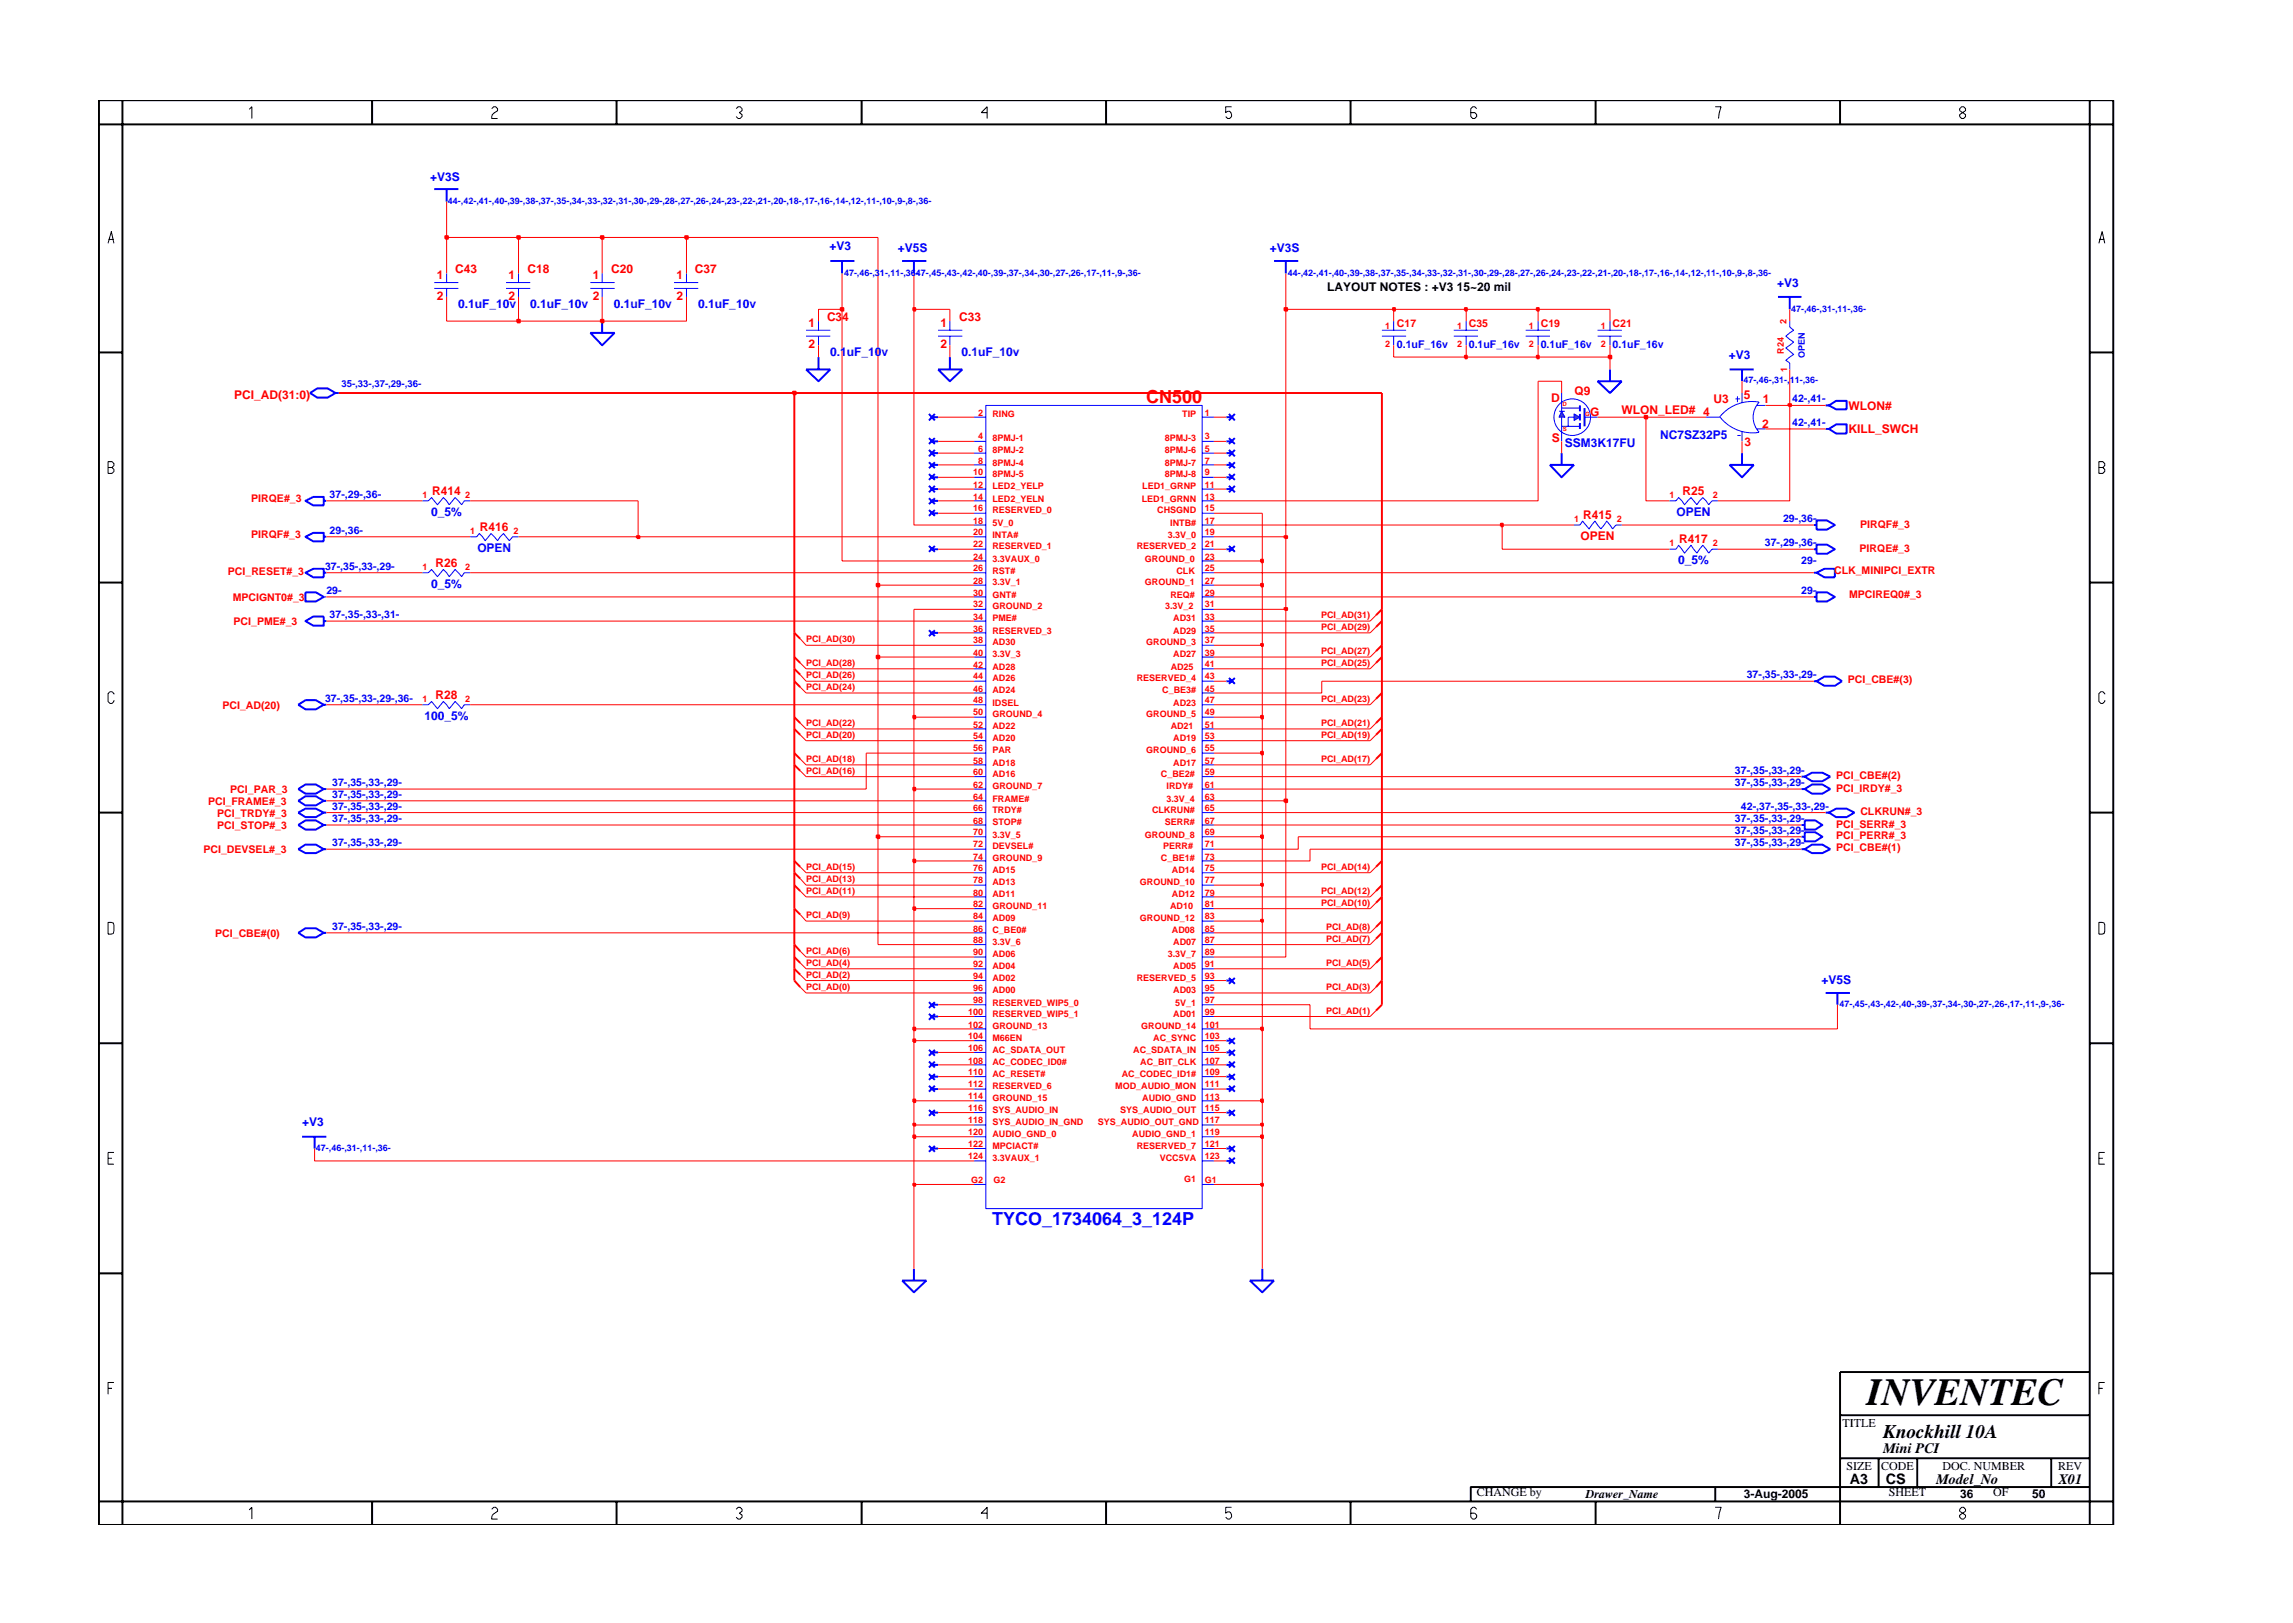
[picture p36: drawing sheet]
<svg xmlns="http://www.w3.org/2000/svg" width="297mm" height="210mm" viewBox="0 0 297 210" stroke-linecap="round" stroke-linejoin="round" font-family="sans-serif">
<defs><g id="words">
<text font-size="5" x="241.8" y="182">INVENTEC</text>
<text font-size="2.5" x="244" y="186.3">Knockhill 10A</text>
<text font-size="2.3" fill="#f00" x="148.5" y="52.3">CN500</text>
<text font-size="2.3" fill="#00f" x="128.5" y="158.7">TYCO_1734064_3_124P</text>
<g font-size="1.9">
<text x="244" y="188.2">Mini PCI</text>
<text x="239.6" y="192.2">A3</text>
<text x="244.3" y="192.3">CS</text>
<text x="250.8" y="192.2">Model_No</text>
<text x="266.6" y="192.2">X01</text>
</g>
<g font-size="1.6" fill="#00f">
<text x="55.7" y="23.4">+V3S</text>
<text x="107.5" y="32.4">+V3</text>
<text x="116.3" y="32.7">+V5S</text>
<text x="164.5" y="32.7">+V3S</text>
<text x="59.3" y="39.9">0.1uF_10v</text>
<text x="68.7" y="39.9">0.1uF_10v</text>
<text x="79.5" y="39.9">0.1uF_10v</text>
<text x="90.4" y="39.9">0.1uF_10v</text>
<text x="230.2" y="37.2">+V3</text>
<text x="107.5" y="46.1">0.1uF_10v</text>
<text x="124.5" y="46.1">0.1uF_10v</text>
<text x="224" y="46.5">+V3</text>
<text x="202.7" y="57.9">SSM3K17FU</text>
<text x="215.1" y="56.8">NC7SZ32P5</text>
<text x="55.9" y="66.8">0_5%</text>
<text x="61.8" y="71.5">OPEN</text>
<text x="217.2" y="66.8">OPEN</text>
<text x="55.9" y="76.1">0_5%</text>
<text x="217.4" y="73.1">0_5%</text>
<text x="55" y="93.2">100_5%</text>
<text x="236" y="127.4">+V5S</text>
<text x="39.1" y="145.9">+V3</text>
</g>
<g font-size="1.6" fill="#f00">
<text x="59" y="35.4">C43</text>
<text x="68.4" y="35.4">C18</text>
<text x="79.2" y="35.4">C20</text>
<text x="90" y="35.4">C37</text>
<text x="56.6" y="36.2">1</text>
<text x="56.6" y="38.9">2</text>
<text x="65.9" y="36.2">1</text>
<text x="65.9" y="38.9">2</text>
<text x="76.8" y="36.2">1</text>
<text x="76.8" y="38.9">2</text>
<text x="87.6" y="36.2">1</text>
<text x="87.6" y="38.9">2</text>
<text x="107.1" y="41.6">C34</text>
<text x="124.2" y="41.6">C33</text>
<text x="104.7" y="42.4">1</text>
<text x="104.7" y="45.1">2</text>
<text x="121.8" y="42.4">1</text>
<text x="121.8" y="45.1">2</text>
<text x="30.3" y="51.7">PCI_AD(31:0)</text>
<text x="200.9" y="52">D</text>
<text x="204" y="51.2">Q9</text>
<text x="206" y="53.9">G</text>
<text x="210" y="53.6">WLON_LED# 4</text>
<text x="222" y="52.2">U3</text>
<text x="225.9" y="51.7">5</text>
<text x="228.4" y="52.3">1</text>
<text x="239.4" y="53.1">WLON#</text>
<text x="201" y="57.3">S</text>
<text x="226" y="57.8">3</text>
<text x="228.3" y="55.4">2</text>
<text x="239.5" y="56.1">KILL_SWCH</text>
<text x="56" y="64.1">R414</text>
<text x="218" y="64.1">R25</text>
<text x="62.2" y="68.8">R416</text>
<text x="204.8" y="70">OPEN</text>
<text x="205.1" y="67.3">R415</text>
<text x="217.5" y="70.4">R417</text>
<text x="56.4" y="73.4">R26</text>
<text x="56.4" y="90.5">R28</text>
</g>
<g font-size="1.6">
<text x="171.9" y="37.7">LAYOUT NOTES : +V3 15~20 mil</text>
<text x="238.7" y="184.8">TITLE</text>
<text x="239.2" y="190.4">SIZE</text>
<text x="243.7" y="190.4">CODE</text>
<text x="251.6" y="190.4">DOC. NUMBER</text>
<text x="266.6" y="190.4">REV</text>
<text x="191.3" y="193.9">CHANGE by</text>
<text x="205.4" y="194.1">Drawer_Name</text>
<text x="225.9" y="194.1">3-Aug-2005</text>
<text x="244.7" y="193.9">SHEET</text>
<text x="253.9" y="194.1">36</text>
<text x="258.2" y="193.9">OF</text>
<text x="263.3" y="194.1">50</text>
</g>
<g font-size="1.4" fill="#00f">
<text x="181" y="45.1">0.1uF_16v</text>
<text x="190.3" y="45.1">0.1uF_16v</text>
<text x="199.6" y="45.1">0.1uF_16v</text>
<text x="208.9" y="45.1">0.1uF_16v</text>
<text x="232.2" y="52.1">42-,41-</text>
<text x="232.2" y="55.2">42-,41-</text>
<text x="42.7" y="64.5">37-,29-,36-</text>
<text x="42.7" y="69.2">29-,36-</text>
<text x="228.6" y="70.7">37-,29-,36-</text>
<text x="231" y="67.7">29-,36-</text>
<text x="42.1" y="73.9">37-,35-,33-,29-</text>
<text x="42.3" y="77">29-</text>
<text x="233.3" y="73.1">29-</text>
<text x="233.3" y="77">29-</text>
<text x="42.7" y="80">37-,35-,33-,31-</text>
<text x="226.3" y="87.8">37-,35-,33-,29-</text>
<text x="42.1" y="91">37-,35-,33-,29-,36-</text>
<text x="43" y="101.8">37-,35-,33-,29-</text>
<text x="224.8" y="100.3">37-,35-,33-,29-</text>
<text x="224.8" y="101.8">37-,35-,33-,29-</text>
<text x="43" y="106.5">37-,35-,33-,29-</text>
<text x="43" y="103.4">37-,35-,33-,29-</text>
<text x="43" y="104.9">37-,35-,33-,29-</text>
<text x="224.8" y="106.5">37-,35-,33-,29-</text>
<text x="225.5" y="104.9">42-,37-,35-,33-,29-</text>
<text x="43" y="109.6">37-,35-,33-,29-</text>
<text x="224.8" y="109.6">37-,35-,33-,29-</text>
<text x="224.8" y="108.1">37-,35-,33-,29-</text>
<text x="43" y="120.4">37-,35-,33-,29-</text>
</g>
<g font-size="1.4" fill="#f00">
<text x="181" y="42.4">C17</text>
<text x="190.3" y="42.4">C35</text>
<text x="199.6" y="42.4">C19</text>
<text x="208.9" y="42.4">C21</text>
<text x="32.5" y="65.1">PIRQE#_3</text>
<text x="32.5" y="69.7">PIRQF#_3</text>
<text x="240.9" y="71.5">PIRQE#_3</text>
<text x="241" y="68.4">PIRQF#_3</text>
<text x="29.5" y="74.5">PCI_RESET#_3</text>
<text x="30.1" y="77.8">MPCIGNT0#_3</text>
<text x="237.6" y="74.4">CLK_MINIPCI_EXTR</text>
<text x="239.5" y="77.5">MPCIREQ0#_3</text>
<text x="30.3" y="81">PCI_PME#_3</text>
<text x="239.4" y="88.5">PCI_CBE#(3)</text>
<text x="28.8" y="91.9">PCI_AD(20)</text>
<text x="237.9" y="101">PCI_CBE#(2)</text>
<text x="27" y="104.3">PCI_FRAME#_3</text>
<text x="28.1" y="105.8">PCI_TRDY#_3</text>
<text x="28.1" y="107.4">PCI_STOP#_3</text>
<text x="29.8" y="102.7">PCI_PAR_3</text>
<text x="237.9" y="102.6">PCI_IRDY#_3</text>
<text x="237.9" y="107.2">PCI_SERR#_3</text>
<text x="241" y="105.6">CLKRUN#_3</text>
<text x="26.4" y="110.5">PCI_DEVSEL#_3</text>
<text x="237.9" y="108.7">PCI_PERR#_3</text>
<text x="237.9" y="110.3">PCI_CBE#(1)</text>
<text x="27.9" y="121.4">PCI_CBE#(0)</text>
</g>
<g font-size="1.2" fill="#00f">
<text x="58" y="26.4">44-,42-,41-,40-,39-,38-,37-,35-,34-,33-,32-,31-,30-,29-,28-,27-,26-,24-,23-,22-,21-,20-,18-,17-,16-,14-,12-,11-,10-,9-,8-,36-</text>
<text x="109.3" y="35.7">47-,46-,31-,11-,36-47-,45-,43-,42-,40-,39-,37-,34-,30-,27-,26-,17-,11-,9-,36-</text>
<text x="166.8" y="35.7">44-,42-,41-,40-,39-,38-,37-,35-,34-,33-,32-,31-,30-,29-,28-,27-,26-,24-,23-,22-,21-,20-,18-,17-,16-,14-,12-,11-,10-,9-,8-,36-</text>
<text x="232" y="40.4">47-,46-,31-,11-,36-</text>
<text x="233.8" y="46.4" transform="rotate(-90 233.8 46.4)">OPEN</text>
<text x="44.2" y="50.2">35-,33-,37-,29-,36-</text>
<text x="225.8" y="49.7">47-,46-,31-,11-,36-</text>
<text x="238.3" y="130.4">47-,45-,43-,42-,40-,39-,37-,34-,30-,27-,26-,17-,11-,9-,36-</text>
<text x="40.9" y="149.1">47-,46-,31-,11-,36-</text>
</g>
<g font-size="1.2" fill="#f00">
<text x="231.4" y="41.9" transform="rotate(-90 231.4 41.9)">2</text>
<text x="179.4" y="42.6">1</text>
<text x="179.4" y="44.9">2</text>
<text x="188.8" y="42.6">1</text>
<text x="188.8" y="44.9">2</text>
<text x="198.1" y="42.6">1</text>
<text x="198.1" y="44.9">2</text>
<text x="207.4" y="42.6">1</text>
<text x="207.4" y="44.9">2</text>
<text x="231.1" y="45.8" transform="rotate(-90 231.1 45.8)">R24</text>
<text x="126.7" y="53.9">2</text>
<text x="156.1" y="53.9">1</text>
<text x="231.5" y="48.2" transform="rotate(-90 231.5 48.2)">1</text>
<text x="126.7" y="56.9">4</text>
<text x="126.7" y="58.5">6</text>
<text x="128.6" y="57.2">8PMJ-1</text>
<text x="128.6" y="58.7">8PMJ-2</text>
<text x="128.6" y="54.1">RING</text>
<text x="150.9" y="57.2">8PMJ-3</text>
<text x="150.9" y="58.7">8PMJ-6</text>
<text x="153.2" y="54.1">TIP</text>
<text x="156.1" y="56.9">3</text>
<text x="156.1" y="58.5">5</text>
<text x="54.7" y="64.5">1</text>
<text x="60.3" y="64.5">2</text>
<text x="126.1" y="61.6">10</text>
<text x="126.1" y="64.7">14</text>
<text x="126.1" y="63.2">12</text>
<text x="126.7" y="60.1">8</text>
<text x="128.6" y="65">LED2_YELN</text>
<text x="128.6" y="60.3">8PMJ-4</text>
<text x="128.6" y="61.8">8PMJ-5</text>
<text x="128.6" y="63.4">LED2_YELP</text>
<text x="147.9" y="65">LED1_GRNN</text>
<text x="148" y="63.4">LED1_GRNP</text>
<text x="150.9" y="60.3">8PMJ-7</text>
<text x="150.9" y="61.9">8PMJ-8</text>
<text x="156.1" y="64.7">13</text>
<text x="156.1" y="63.2">11</text>
<text x="156.1" y="60.1">7</text>
<text x="156.1" y="61.6">9</text>
<text x="216.3" y="64.5">1</text>
<text x="221.9" y="64.5">2</text>
<text x="60.9" y="69.2">1</text>
<text x="66.5" y="69.2">2</text>
<text x="126.1" y="69.4">20</text>
<text x="126.1" y="66.2">16</text>
<text x="126.1" y="70.9">22</text>
<text x="126.1" y="67.8">18</text>
<text x="128.6" y="69.6">INTA#</text>
<text x="128.6" y="66.5">RESERVED_0</text>
<text x="128.6" y="71.2">RESERVED_1</text>
<text x="128.6" y="68.1">5V_0</text>
<text x="147.3" y="71.2">RESERVED_2</text>
<text x="149.9" y="66.5">CHSGND</text>
<text x="151.3" y="69.6">3.3V_0</text>
<text x="151.6" y="68.1">INTB#</text>
<text x="156.1" y="67.8">17</text>
<text x="156.1" y="69.4">19</text>
<text x="156.1" y="70.9">21</text>
<text x="156.1" y="66.2">15</text>
<text x="203.9" y="67.7">1</text>
<text x="209.4" y="67.7">2</text>
<text x="216.3" y="70.7">1</text>
<text x="221.9" y="70.7">2</text>
<text x="54.7" y="73.9">1</text>
<text x="60.3" y="73.9">2</text>
<text x="126.1" y="77.2">30</text>
<text x="126.1" y="72.5">24</text>
<text x="126.1" y="75.6">28</text>
<text x="126.1" y="74">26</text>
<text x="128.6" y="77.4">GNT#</text>
<text x="128.6" y="75.8">3.3V_1</text>
<text x="128.6" y="72.8">3.3VAUX_0</text>
<text x="128.6" y="74.3">RST#</text>
<text x="148.3" y="72.8">GROUND_0</text>
<text x="148.3" y="75.8">GROUND_1</text>
<text x="151.6" y="77.4">REQ#</text>
<text x="152.4" y="74.3">CLK</text>
<text x="156.1" y="72.5">23</text>
<text x="156.1" y="75.6">27</text>
<text x="156.1" y="77.2">29</text>
<text x="156.1" y="74">25</text>
<text x="104.4" y="83.2">PCI_AD(30)</text>
<text x="126.1" y="81.8">36</text>
<text x="126.1" y="78.7">32</text>
<text x="126.1" y="83.3">38</text>
<text x="126.1" y="80.3">34</text>
<text x="128.6" y="82.1">RESERVED_3</text>
<text x="128.6" y="79">GROUND_2</text>
<text x="128.6" y="83.6">AD30</text>
<text x="128.6" y="80.5">PME#</text>
<text x="148.5" y="83.6">GROUND_3</text>
<text x="150.9" y="79">3.3V_2</text>
<text x="152" y="80.5">AD31</text>
<text x="152" y="82.1">AD29</text>
<text x="156.1" y="78.7">31</text>
<text x="156.1" y="83.3">37</text>
<text x="156.1" y="80.3">33</text>
<text x="156.1" y="81.8">35</text>
<text x="171.1" y="81.6">PCI_AD(29)</text>
<text x="171.1" y="80">PCI_AD(31)</text>
<text x="104.4" y="86.3">PCI_AD(28)</text>
<text x="104.4" y="87.8">PCI_AD(26)</text>
<text x="104.4" y="89.4">PCI_AD(24)</text>
<text x="126.1" y="84.9">40</text>
<text x="126.1" y="89.6">46</text>
<text x="126.1" y="86.5">42</text>
<text x="126.1" y="88">44</text>
<text x="128.6" y="85.1">3.3V_3</text>
<text x="128.6" y="89.8">AD24</text>
<text x="128.6" y="86.7">AD28</text>
<text x="128.6" y="88.3">AD26</text>
<text x="147.3" y="88.3">RESERVED_4</text>
<text x="150.6" y="89.8">C_BE3#</text>
<text x="151.7" y="86.7">AD25</text>
<text x="152" y="85.1">AD27</text>
<text x="156.1" y="89.6">45</text>
<text x="156.1" y="88">43</text>
<text x="156.1" y="86.5">41</text>
<text x="156.1" y="84.9">39</text>
<text x="171.1" y="84.7">PCI_AD(27)</text>
<text x="171.1" y="86.3">PCI_AD(25)</text>
<text x="54.7" y="91">1</text>
<text x="60.3" y="91">2</text>
<text x="104.4" y="94">PCI_AD(22)</text>
<text x="104.4" y="95.6">PCI_AD(20)</text>
<text x="126.1" y="91.1">48</text>
<text x="126.1" y="94.3">52</text>
<text x="126.1" y="92.7">50</text>
<text x="126.1" y="95.8">54</text>
<text x="128.6" y="91.4">IDSEL</text>
<text x="128.6" y="94.4">AD22</text>
<text x="128.6" y="92.9">GROUND_4</text>
<text x="148.5" y="92.9">GROUND_5</text>
<text x="151.7" y="94.4">AD21</text>
<text x="152" y="91.4">AD23</text>
<text x="156.1" y="92.7">49</text>
<text x="156.1" y="91.1">47</text>
<text x="156.1" y="94.3">51</text>
<text x="156.1" y="95.8">53</text>
<text x="171.1" y="91">PCI_AD(23)</text>
<text x="171.1" y="94">PCI_AD(21)</text>
<text x="171.1" y="95.6">PCI_AD(19)</text>
<text x="104.4" y="100.3">PCI_AD(16)</text>
<text x="104.4" y="98.7">PCI_AD(18)</text>
<text x="126.1" y="97.3">56</text>
<text x="126.1" y="98.9">58</text>
<text x="126.1" y="100.4">60</text>
<text x="128.6" y="96.1">AD20</text>
<text x="128.6" y="97.6">PAR</text>
<text x="128.6" y="99.2">AD18</text>
<text x="128.6" y="100.7">AD16</text>
<text x="148.5" y="97.6">GROUND_6</text>
<text x="150.4" y="100.7">C_BE2#</text>
<text x="152" y="96.1">AD19</text>
<text x="152" y="99.2">AD17</text>
<text x="156.1" y="97.3">55</text>
<text x="156.1" y="100.4">59</text>
<text x="156.1" y="98.9">57</text>
<text x="171.1" y="98.7">PCI_AD(17)</text>
<text x="126.1" y="102.1">62</text>
<text x="126.1" y="103.6">64</text>
<text x="126.1" y="106.7">68</text>
<text x="126.1" y="105.1">66</text>
<text x="128.6" y="102.2">GROUND_7</text>
<text x="128.6" y="103.8">FRAME#</text>
<text x="128.6" y="106.9">STOP#</text>
<text x="128.6" y="105.4">TRDY#</text>
<text x="149.2" y="105.4">CLKRUN#</text>
<text x="150.9" y="106.9">SERR#</text>
<text x="151.1" y="103.8">3.3V_4</text>
<text x="151.1" y="102.2">IRDY#</text>
<text x="156.1" y="103.6">63</text>
<text x="156.1" y="102.1">61</text>
<text x="156.1" y="105.1">65</text>
<text x="156.1" y="106.7">67</text>
<text x="104.4" y="112.7">PCI_AD(15)</text>
<text x="126.1" y="111.4">74</text>
<text x="126.1" y="109.8">72</text>
<text x="126.1" y="108.2">70</text>
<text x="126.1" y="112.9">76</text>
<text x="128.6" y="108.5">3.3V_5</text>
<text x="128.6" y="111.5">GROUND_9</text>
<text x="128.6" y="110">DEVSEL#</text>
<text x="128.6" y="113.2">AD15</text>
<text x="148.3" y="108.5">GROUND_8</text>
<text x="150.4" y="111.5">C_BE1#</text>
<text x="150.7" y="110">PERR#</text>
<text x="151.8" y="113.2">AD14</text>
<text x="156.1" y="108.2">69</text>
<text x="156.1" y="111.4">73</text>
<text x="156.1" y="109.8">71</text>
<text x="156.1" y="112.9">75</text>
<text x="171.1" y="112.7">PCI_AD(14)</text>
<text x="104.4" y="115.8">PCI_AD(11)</text>
<text x="104.4" y="118.9">PCI_AD(9)</text>
<text x="104.4" y="114.2">PCI_AD(13)</text>
<text x="126.1" y="117.5">82</text>
<text x="126.1" y="119.1">84</text>
<text x="126.1" y="116">80</text>
<text x="126.1" y="114.4">78</text>
<text x="128.6" y="117.8">GROUND_11</text>
<text x="128.6" y="119.3">AD09</text>
<text x="128.6" y="116.2">AD11</text>
<text x="128.6" y="114.7">AD13</text>
<text x="147.7" y="119.3">GROUND_12</text>
<text x="147.7" y="114.7">GROUND_10</text>
<text x="151.6" y="117.8">AD10</text>
<text x="151.8" y="116.2">AD12</text>
<text x="156.1" y="119.1">83</text>
<text x="156.1" y="114.4">77</text>
<text x="156.1" y="117.5">81</text>
<text x="156.1" y="116">79</text>
<text x="171.1" y="115.8">PCI_AD(12)</text>
<text x="171.1" y="117.4">PCI_AD(10)</text>
<text x="104.4" y="125.1">PCI_AD(4)</text>
<text x="104.4" y="123.6">PCI_AD(6)</text>
<text x="126.1" y="125.3">92</text>
<text x="126.1" y="120.7">86</text>
<text x="126.1" y="122.2">88</text>
<text x="126.1" y="123.7">90</text>
<text x="128.6" y="125.5">AD04</text>
<text x="128.6" y="120.9">C_BE0#</text>
<text x="128.6" y="122.5">3.3V_6</text>
<text x="128.6" y="124">AD06</text>
<text x="151.3" y="124">3.3V_7</text>
<text x="151.8" y="120.9">AD08</text>
<text x="152" y="125.5">AD05</text>
<text x="152" y="122.5">AD07</text>
<text x="156.1" y="125.3">91</text>
<text x="156.1" y="123.7">89</text>
<text x="156.1" y="122.2">87</text>
<text x="156.1" y="120.7">85</text>
<text x="171.8" y="125.1">PCI_AD(5)</text>
<text x="171.8" y="122">PCI_AD(7)</text>
<text x="171.8" y="120.4">PCI_AD(8)</text>
<text x="104.4" y="128.2">PCI_AD(0)</text>
<text x="104.4" y="126.7">PCI_AD(2)</text>
<text x="125.4" y="131.5">100</text>
<text x="126.1" y="126.9">94</text>
<text x="126.1" y="128.4">96</text>
<text x="126.1" y="130">98</text>
<text x="128.6" y="127.1">AD02</text>
<text x="128.6" y="128.7">AD00</text>
<text x="128.6" y="130.3">RESERVED_WIP5_0</text>
<text x="128.6" y="131.8">RESERVED_WIP5_1</text>
<text x="147.3" y="127.1">RESERVED_5</text>
<text x="152" y="128.7">AD03</text>
<text x="152" y="131.8">AD01</text>
<text x="152.2" y="130.3">5V_1</text>
<text x="156.1" y="128.4">95</text>
<text x="156.1" y="131.5">99</text>
<text x="156.1" y="126.9">93</text>
<text x="156.1" y="130">97</text>
<text x="171.8" y="128.2">PCI_AD(3)</text>
<text x="171.8" y="131.3">PCI_AD(1)</text>
<text x="125.4" y="133.1">102</text>
<text x="125.4" y="136.2">106</text>
<text x="125.4" y="137.8">108</text>
<text x="125.4" y="134.6">104</text>
<text x="128.6" y="133.3">GROUND_13</text>
<text x="128.6" y="136.4">AC_SDATA_OUT</text>
<text x="128.6" y="138">AC_CODEC_ID0#</text>
<text x="128.6" y="134.9">M66EN</text>
<text x="146.8" y="136.4">AC_SDATA_IN</text>
<text x="147.7" y="138">AC_BIT_CLK</text>
<text x="147.8" y="133.3">GROUND_14</text>
<text x="149.4" y="134.9">AC_SYNC</text>
<text x="156.1" y="133.1">101</text>
<text x="156.1" y="134.6">103</text>
<text x="156.1" y="137.8">107</text>
<text x="156.1" y="136.2">105</text>
<text x="125.4" y="140.8">112</text>
<text x="125.4" y="142.4">114</text>
<text x="125.4" y="139.3">110</text>
<text x="125.4" y="144">116</text>
<text x="128.6" y="141.1">RESERVED_6</text>
<text x="128.6" y="142.6">GROUND_15</text>
<text x="128.6" y="139.6">AC_RESET#</text>
<text x="144.5" y="141.1">MOD_AUDIO_MON</text>
<text x="145.3" y="139.6">AC_CODEC_ID1#</text>
<text x="148" y="142.6">AUDIO_GND</text>
<text x="156.1" y="142.4">113</text>
<text x="156.1" y="140.8">111</text>
<text x="156.1" y="139.3">109</text>
<text x="156.1" y="144">115</text>
<text x="125.4" y="147.1">120</text>
<text x="125.4" y="148.6">122</text>
<text x="125.4" y="145.5">118</text>
<text x="128.6" y="147.3">AUDIO_GND_0</text>
<text x="128.6" y="148.9">MPCIACT#</text>
<text x="128.6" y="144.2">SYS_AUDIO_IN</text>
<text x="128.6" y="145.8">SYS_AUDIO_IN_GND</text>
<text x="142.2" y="145.8">SYS_AUDIO_OUT_GND</text>
<text x="145.1" y="144.2">SYS_AUDIO_OUT</text>
<text x="146.7" y="147.3">AUDIO_GND_1</text>
<text x="147.3" y="148.9">RESERVED_7</text>
<text x="156.1" y="148.6">121</text>
<text x="156.1" y="147.1">119</text>
<text x="156.1" y="145.5">117</text>
<text x="125.4" y="150.1">124</text>
<text x="125.8" y="153.3">G2</text>
<text x="128.6" y="150.4">3.3VAUX_1</text>
<text x="128.7" y="153.3">G2</text>
<text x="150.2" y="150.4">VCC5VA</text>
<text x="153.4" y="153.1">G1</text>
<text x="156.1" y="153.3">G1</text>
<text x="156.1" y="150.1">123</text>
</g>
<g font-size=".8" fill="#f00">
<text x="202.4" y="52.6">D</text>
<text x="205.3" y="53.8">G</text>
<text x="202.5" y="55.9">S</text>
</g>
</g></defs>
<g fill="none" stroke="#00f" stroke-width=".25">
<path d="M56.2 24.5h3.2M57.9 24.5v1.6M107.6 33.8h3.1M109.1 33.8v1.6M116.9 33.8h3.1M118.4 33.8v1.6M230.3 38.5h3.1M231.8 38.5v1.6M40.2 50.9l.9-.6h1.3l1.1 .6-1.1 .6h-1.3zM43.5 50.9h.4M76.5 43.1h3.1l-1.6 1.6zM78 41.6v1.5"/>
<path d="M104.4 47.9h3.2l-1.6 1.5zM106 46.3v1.6M120.3 59.9l.8 .7M120.3 58.3l.8 .8M120.3 56.8l.8 .7M120.3 53.6l.8 .9M120.8 57.2h.7M120.8 58.7h.7M120.8 54h.7M121.1 59.9l-.8 .7M121.1 58.3l-.8 .8M121.1 56.8l-.8 .7"/>
<path d="M121.1 53.6l-.8 .9M121.5 47.9h3.2l-1.7 1.5zM123 46.3v1.6M158.9 57.2h.7M158.9 58.7h.7M158.9 54h.7M159.2 56.8l.8 .7M159.2 58.3l.8 .8M159.2 53.6l.8 .9M159.2 59.9l.8 .7M160 56.8l-.8 .7M160 58.3l-.8 .8"/>
<path d="M160 53.6l-.8 .9M160 59.9l-.8 .7M205.3 52.9v2.3M207 49.4h3.1l-1.5 1.5zM208.6 47.9v1.5M224.1 47.9h3.1M225.7 47.9v1.5M225.7 58.7v1.5M236.5 55.6h.4M236.5 52.5h.4M236.9 55.6l1-.6h1.3v1.2h-1.3zM236.9 52.5l1-.6h1.3v1.1h-1.3z"/>
<path d="M39.6 64.9l1-.5h1.3v1.1h-1.3zM39.6 74.2l1-.5h1.3v1.1h-1.3zM39.6 69.5l1-.5h1.3v1.1h-1.3zM39.6 76.7h1.3l1 .6-1 .6h-1.3zM41.9 64.9h.4M41.9 74.2h.4M41.9 69.5h.4M120.3 62.9l.8 .9M120.3 61.4l.8 .8M120.3 66.1l.8 .7M120.3 70.7l.8 .8M120.3 64.5l.8 .8"/>
<path d="M120.8 71.1h.7M120.8 64.9h.7M120.8 63.4h.7M120.8 60.2h.7M120.8 61.8h.7M120.8 66.5h.7M121.1 62.9l-.8 .9M121.1 61.4l-.8 .8M121.1 66.1l-.8 .7M121.1 70.7l-.8 .8M121.1 64.5l-.8 .8M158.9 71.1h.7"/>
<path d="M158.9 63.4h.7M158.9 60.2h.7M158.9 61.8h.7M159.2 70.7l.8 .8M159.2 61.4l.8 .8M159.2 62.9l.8 .9M160 70.7l-.8 .8M160 61.4l-.8 .8M160 62.9l-.8 .9M224.1 60.2h3.1l-1.5 1.6zM235 68h.3M235 71.1h.3"/>
<path d="M235 74.2h.3M235 77.3h.3M235.3 67.4h1.4l1 .6-1 .6h-1.4zM235.3 70.6h1.4l1 .5-1 .6h-1.4zM235.3 76.7h1.4l1 .6-1 .6h-1.4zM235.3 74.2l1-.5h1.4v1.1h-1.4zM38.6 91.3l1-.6h1.3l1 .6-1 .6h-1.3zM39.6 80.5l1-.6h1.3v1.2h-1.3zM41.9 91.3h.4M41.9 80.5h.4M235 88.3h.3M235.3 88.3l1-.6h1.4l.9 .6-.9 .5h-1.4z"/>
<path d="M38.6 105.3l1-.5h1.3l1 .5-1 .6h-1.3zM38.6 102.2l1-.6h1.3l1 .6-1 .6h-1.3zM38.6 103.7l1-.5h1.3l1 .5-1 .6h-1.3zM38.6 110l1-.6h1.3l1 .6-1 .5h-1.3zM38.6 106.9l1-.6h1.3l1 .6-1 .6h-1.3zM41.9 106.9h.4M41.9 105.3h.4M41.9 102.2h.4M41.9 110h.4M41.9 103.7h.4M233.4 100.6h.4M233.4 106.9h.4"/>
<path d="M233.4 102.2h.4M233.4 110h.4M233.8 100.6l.9-.5h1.4l1 .5-1 .6h-1.4zM233.8 106.3h1.3l1 .6-1 .6h-1.3zM233.8 110l.9-.6h1.4l1 .6-1 .5h-1.4zM233.8 102.2l.9-.6h1.4l1 .6-1 .6h-1.4zM236.5 105.3h.4M236.9 105.3l1-.5h1.3l1 .5-1 .6h-1.3zM38.6 120.8l1-.5h1.3l1 .5-1 .6h-1.3zM41.9 120.8h.4M120.3 137.5l.8 .8M120.3 136l.8 .8"/>
<path d="M120.3 131.3l.8 .8M120.3 139.1l.8 .8M120.3 129.8l.8 .8M120.8 138h.7M120.8 136.3h.7M120.8 131.7h.7M120.8 139.5h.7M120.8 130.2h.7M121.1 137.5l-.8 .8M121.1 136l-.8 .8M121.1 131.3l-.8 .8M121.1 139.1l-.8 .8"/>
<path d="M121.1 129.8l-.8 .8M158.9 138h.7M158.9 136.3h.7M158.9 139.5h.7M158.9 134.8h.7M158.9 127h.7M159.2 139.1l.8 .8M159.2 134.5l.8 .7M159.2 136l.8 .8M159.2 137.5l.8 .8M159.2 126.7l.8 .8M160 139.1l-.8 .8"/>
<path d="M160 134.5l-.8 .7M160 136l-.8 .8M160 137.5l-.8 .8M160 126.7l-.8 .8M236.5 128.6h3.1M238 128.6v1.6M39.1 147.3h3.2M40.8 147.3v1.5M120.3 140.7l.8 .7M120.3 148.4l.8 .8M120.3 143.8l.8 .8M120.8 141.1h.7"/>
<path d="M120.8 148.8h.7M120.8 144.1h.7M121.1 140.7l-.8 .7M121.1 148.4l-.8 .8M121.1 143.8l-.8 .8M158.9 150.4h.7M158.9 148.8h.7M158.9 144.1h.7M159.2 150l.8 .7M159.2 148.4l.8 .8M159.2 143.8l.8 .8M160 150l-.8 .7"/>
<path d="M160 148.4l-.8 .8M160 143.8l-.8 .8M116.9 165.9h3.1l-1.6 1.5zM118.4 164.4v1.5M161.9 165.9h3.1l-1.5 1.5zM163.5 164.4v1.5"/>
</g>
<g fill="none" stroke="#00f" stroke-width=".13">
<path d="M56.2 36.6h3.2M56.2 37.4h3.2M57.9 35.4v1.2M57.9 37.4v1.1M65.6 36.6h3.1M65.6 37.4h3.1M67.2 35.4v1.2M67.2 37.4v1.1M76.5 36.6h3.1M76.5 37.4h3.1M78 35.4v1.2M78 37.4v1.1"/>
<path d="M87.3 36.6h3.2M87.3 37.4h3.2M88.9 35.4v1.2M88.9 37.4v1.1M104.4 42.8h3.2M104.4 43.5h3.2M106 41.6v1.2M106 43.5v1.2M121.5 42.8h3.2M121.5 43.5h3.2M123 41.6v1.2M123 43.5v1.2"/>
<path d="M126.2 54h1.5M126.2 57.2h1.5M126.2 58.7h1.5M127.7 52.5h28v104.1h-28zM155.7 54h1.6M155.7 57.2h1.6M155.7 58.7h1.6M179 42.8h3.1M179 43.5h3.1M180.5 41.6v1.2M180.5 43.5v1.2M188.3 42.8h3.2"/>
<path d="M188.3 43.5h3.2M189.9 41.6v1.2M189.9 43.5v1.2M197.6 42.8h3.2M197.6 43.5h3.2M199.2 41.6v1.2M199.2 43.5v1.2M205.3 54h1.7M221 54h1.8M222.8 54a5.3 5.3 0 0 0 5.1 2M224.8 51.7h.6M225.1 51.3v.8"/>
<path d="M225.1 56.4h.4M225.7 50.9v1.3M225.7 55.9v1.3M227.6 52.5h1.1M227.6 55.6h1.1M227.9 52.1a5.3 5.3 0 0 0-5.1 1.9M227.9 52.1a2.79 2.79 0 0 0 0 3.9M41.9 77.3h.4M54.7 74.2h.8l.4-.4 .8 .9 .7-.9 .8 .9 .8-.9 .8 .9 .3-.5h.8M54.7 64.9h.8l.4-.4 .8 .9 .7-.9 .8 .9 .8-.9 .8 .9 .3-.5h.8M60.9 69.5h.9l.3-.4 .8 .9 .7-.9 .9 .9 .7-.9 .8 .9 .4-.5h.8M126.2 71.1h1.5"/>
<path d="M126.2 64.9h1.5M126.2 74.2h1.5M126.2 68h1.5M126.2 60.2h1.5M126.2 61.8h1.5M126.2 63.4h1.5M126.2 66.5h1.5M126.2 69.5h1.5M126.2 72.7h1.5M126.2 75.8h1.5M126.2 77.3h1.5M126.2 78.9h1.5"/>
<path d="M155.7 71.1h1.6M155.7 64.9h1.6M155.7 74.2h1.6M155.7 68h1.6M155.7 60.2h1.6M155.7 61.8h1.6M155.7 63.4h1.6M155.7 66.5h1.6M155.7 69.5h1.6M155.7 72.7h1.6M155.7 75.8h1.6M155.7 77.3h1.6"/>
<path d="M155.7 78.9h1.6M203.9 68h.8l.3-.5 .9 1 .7-1 .8 1 .7-1 .8 1 .4-.5h.8M216.3 71.1h.8l.4-.5 .7 1.1 .9-1.1 .7 1.1 .8-1.1 .7 1.1 .5-.6h.7M216.3 64.9h.8l.4-.4 .7 .9 .9-.9 .7 .9 .8-.9 .7 .9 .5-.5h.7M54.7 91.3h.8l.4-.4 .8 .9 .7-.9 .8 .9 .8-.9 .8 .9 .3-.5h.8M126.2 91.3h1.5M126.2 80.5h1.5M126.2 82h1.5M126.2 83.6h1.5M126.2 85.1h1.5M126.2 86.6h1.5M126.2 88.3h1.5"/>
<path d="M126.2 89.8h1.5M126.2 92.9h1.5M126.2 94.4h1.5M126.2 96h1.5M126.2 97.6h1.5M126.2 99.1h1.5M155.7 91.3h1.6M155.7 80.5h1.6M155.7 82h1.6M155.7 83.6h1.6M155.7 85.1h1.6M155.7 86.6h1.6"/>
<path d="M155.7 88.3h1.6M155.7 89.8h1.6M155.7 92.9h1.6M155.7 94.4h1.6M155.7 96h1.6M155.7 97.6h1.6M155.7 99.1h1.6M126.2 100.6h1.5M126.2 102.2h1.5M126.2 103.7h1.5M126.2 105.3h1.5M126.2 106.9h1.5"/>
<path d="M126.2 108.4h1.5M126.2 110h1.5M126.2 111.5h1.5M126.2 113.1h1.5M126.2 114.7h1.5M126.2 116.2h1.5M126.2 117.7h1.5M126.2 119.3h1.5M155.7 100.6h1.6M155.7 102.2h1.6M155.7 103.7h1.6M155.7 105.3h1.6"/>
<path d="M155.7 106.9h1.6M155.7 108.4h1.6M155.7 110h1.6M155.7 111.5h1.6M155.7 113.1h1.6M155.7 114.7h1.6M155.7 116.2h1.6M155.7 117.7h1.6M155.7 119.3h1.6M126.2 120.8h1.5M126.2 122.4h1.5M126.2 124h1.5"/>
<path d="M126.2 125.5h1.5M126.2 127h1.5M126.2 128.6h1.5M126.2 130.2h1.5M126.2 131.7h1.5M126.2 133.3h1.5M126.2 134.8h1.5M126.2 136.3h1.5M126.2 138h1.5M126.2 139.5h1.5M155.7 120.8h1.6M155.7 122.4h1.6"/>
<path d="M155.7 124h1.6M155.7 125.5h1.6M155.7 127h1.6M155.7 128.6h1.6M155.7 130.2h1.6M155.7 131.7h1.6M155.7 133.3h1.6M155.7 134.8h1.6M155.7 136.3h1.6M155.7 138h1.6M155.7 139.5h1.6M126.2 141.1h1.5"/>
<path d="M126.2 142.6h1.5M126.2 144.1h1.5M126.2 145.7h1.5M126.2 147.3h1.5M126.2 148.8h1.5M126.2 150.4h1.5M126.2 153.4h1.5M155.7 141.1h1.6M155.7 142.6h1.6M155.7 144.1h1.6M155.7 145.7h1.6M155.7 147.3h1.6"/>
<path d="M155.7 148.8h1.6M155.7 150.4h1.6M155.7 153.4h1.6"/>
</g>
<g fill="none" stroke="#f00" stroke-width=".13">
<path d="M178.3 79.7l-.8 .8M103.7 98.3l.7 .8M103.7 95.2l.7 .8M103.7 85.9l.7 .7M103.7 89l.7 .8M103.7 99.9l.7 .7M103.7 82.7l.7 .9M103.7 87.4l.7 .9M103.7 93.7l.7 .7M178.3 81.2l-.8 .8M178.3 98.3l-.8 .8M178.3 95.2l-.8 .8"/>
<path d="M178.3 93.7l-.8 .7M178.3 84.4l-.8 .7M178.3 90.5l-.8 .8M178.3 85.9l-.8 .7M103.7 115.4l.7 .8M103.7 112.3l.7 .8M103.7 118.5l.7 .8M178.3 112.3l-.8 .8M178.3 117l-.8 .7M178.3 115.4l-.8 .8M103.7 126.3l.7 .7M103.7 123.2l.7 .8"/>
<path d="M178.3 120.1l-.8 .7M178.3 127.9l-.8 .7"/>
</g>
<g fill="none" stroke="#f00" stroke-width=".25">
<path d="M179 78.9l-.7 .8M102.9 97.6l.8 .7M102.9 94.4l.8 .8M102.9 85.1l.8 .8M102.9 88.3l.8 .7M102.9 99.1l.8 .8M102.9 82l.8 .7M102.9 86.6l.8 .8M102.9 92.9l.8 .8M179 80.5l-.7 .7M179 97.6l-.7 .7M179 94.4l-.7 .8"/>
<path d="M179 92.9l-.7 .8M179 83.6l-.7 .8M179 89.8l-.7 .7M179 85.1l-.7 .8M102.9 114.7l.8 .7M102.9 111.5l.8 .8M102.9 117.7l.8 .8M179 111.5l-.7 .8M179 116.2l-.7 .8M179 119.3l-.7 .8M179 114.7l-.7 .7M102.9 125.5l.8 .8"/>
<path d="M102.9 122.4l.8 .8M179 127l-.7 .9"/>
</g>
<path d="M202.3 53.3l.4 .7h-.7z" fill="#3c3cc8"/>
<path d="M202 53.3h.7M202.3 53.3l.4 .7h-.7z" fill="none" stroke="#00f" stroke-width=".13"/>
<path d="M203.9 53.6l.8 .4-.8 .5z" fill="#3c3cc8"/>
<g fill="none" stroke="#00f" stroke-width=".13">
<path d="M202.3 55.2h2.4M202.3 52.9h2.4M202.3 50.9v2.4M202.3 54v3.2M203.9 53.6l.8 .4-.8 .5zM203.9 54h-.8v1.2M207 42.8h3.1M207 43.5h3.1M208.6 41.6v1.2M208.6 43.5v1.2M231.8 41.6v.8l.6 .4-1.1 .7 1.1 .8-1.1 .8 1.1 .8-1.1 .8 .5 .3v.9"/>
<circle cx="203.7" cy="54" r="2.37"/>
</g>
<g fill="none" stroke="#00f" stroke-width=".25">
<path d="M165 33.8h3.2M166.6 33.8v1.6M202.3 58.7v1.5M204.7 52.5v.8M204.7 53.6v.9M204.7 54.8v.8M200.8 60.2h3.1l-1.6 1.6zM120.3 81.6l.8 .8M120.8 82h.7M121.1 81.6l-.8 .8M158.9 88.3h.7M159.2 87.8l.8 .8"/>
<path d="M160 87.8l-.8 .8M233.4 108.4h.4M233.8 107.8h1.3l1 .6-1 .6h-1.3zM158.9 141.1h.7M159.2 140.7l.8 .7M160 140.7l-.8 .7"/>
</g>
<path d="M103.7 113.8l.7 .9M103.7 124.7l.7 .8M103.7 127.9l.7 .7M178.3 124.7l-.8 .8M178.3 130.9l-.8 .8M178.3 121.6l-.8 .8M118.4 153.4v11M163.5 153.4v11" fill="none" stroke="#f00" stroke-width=".13"/>
<path d="M102.9 113.1l.8 .7M102.9 124l.8 .7M102.9 127l.8 .9M179 124l-.7 .7M179 130.2l-.7 .7M179 120.8l-.7 .8" fill="none" stroke="#f00" stroke-width=".25"/>
<path d="M118.3 153.4h.3v.2h-.3z" fill="#8e2323"/>
<path d="M118.3 153.4h.3v.2h-.3z" fill="none" stroke="#f00" stroke-width=".25"/>
<path d="M118.4 147.3v6.1h7.8M157.3 153.4h6.2" fill="none" stroke="#f00" stroke-width=".13"/>
<path d="M163.4 153.4h.2v.2h-.2z" fill="#8e2323"/>
<path d="M163.4 153.4h.2v.2h-.2z" fill="none" stroke="#f00" stroke-width=".25"/>
<path d="M40.8 148.8v1.6h85.4M121.5 148.8h4.7M157.3 150.4h1.6M157.3 148.8h1.6M163.5 147.3v6.1" fill="none" stroke="#f00" stroke-width=".13"/>
<path d="M118.3 147.1h.3v.3h-.3z" fill="#8e2323"/>
<path d="M118.3 147.1h.3v.3h-.3z" fill="none" stroke="#f00" stroke-width=".25"/>
<path d="M118.4 145.7v1.6h7.8M157.3 147.3h6.2" fill="none" stroke="#f00" stroke-width=".13"/>
<path d="M163.4 147.1h.2v.3h-.2z" fill="#8e2323"/>
<path d="M163.4 147.1h.2v.3h-.2z" fill="none" stroke="#f00" stroke-width=".25"/>
<path d="M163.5 145.7v1.6" fill="none" stroke="#f00" stroke-width=".13"/>
<path d="M118.3 145.6h.3v.2h-.3z" fill="#8e2323"/>
<path d="M118.3 145.6h.3v.2h-.3z" fill="none" stroke="#f00" stroke-width=".25"/>
<path d="M118.4 142.6v3.1h7.8M157.3 145.7h6.2" fill="none" stroke="#f00" stroke-width=".13"/>
<path d="M163.4 145.6h.2v.2h-.2z" fill="#8e2323"/>
<path d="M163.4 145.6h.2v.2h-.2z" fill="none" stroke="#f00" stroke-width=".25"/>
<path d="M121.5 144.1h4.7M157.3 144.1h1.6M163.5 142.6v3.1" fill="none" stroke="#f00" stroke-width=".13"/>
<path d="M118.3 142.4h.3v.4h-.3z" fill="#8e2323"/>
<path d="M118.3 142.4h.3v.4h-.3z" fill="none" stroke="#f00" stroke-width=".25"/>
<path d="M118.4 134.8v7.8h7.8M157.3 142.6h6.2" fill="none" stroke="#f00" stroke-width=".13"/>
<path d="M163.4 142.4h.2v.4h-.2z" fill="#8e2323"/>
<path d="M163.4 142.4h.2v.4h-.2z" fill="none" stroke="#f00" stroke-width=".25"/>
<path d="M121.5 139.5h4.7M121.5 138h4.7M121.5 136.3h4.7M157.3 139.5h1.6M157.3 138h1.6M157.3 136.3h1.6M163.5 133.3v9.3M121.5 141.1h4.7M157.3 141.1h1.6" fill="none" stroke="#f00" stroke-width=".13"/>
<path d="M118.3 134.6h.3v.4h-.3z" fill="#8e2323"/>
<path d="M118.3 134.6h.3v.4h-.3z" fill="none" stroke="#f00" stroke-width=".25"/>
<path d="M118.4 133.3v1.5h7.8M157.3 134.8h1.6" fill="none" stroke="#f00" stroke-width=".13"/>
<path d="M118.3 133.1h.3v.4h-.3z" fill="#8e2323"/>
<path d="M118.3 133.1h.3v.4h-.3z" fill="none" stroke="#f00" stroke-width=".25"/>
<path d="M118.4 117.7v15.6h7.8M157.3 133.3h6.2" fill="none" stroke="#f00" stroke-width=".13"/>
<path d="M163.4 133.1h.2v.4h-.2z" fill="#8e2323"/>
<path d="M102.9 117.7v9.3M179 119.3v10.9M163.4 133.1h.2v.4h-.2z" fill="none" stroke="#f00" stroke-width=".25"/>
<g fill="none" stroke="#f00" stroke-width=".13">
<path d="M104.4 119.3h21.8M113.7 108.4v14h12.5M157.3 119.3h6.2v14M166.6 103.7v20.3h-9.3M42.3 120.8h83.9M104.4 128.6h21.8M104.4 127h21.8M104.4 125.5h21.8M104.4 124h21.8M121.5 131.7h4.7M121.5 130.2h4.7M157.3 130.2h12.4v3.1h68.3v-3.1"/>
<path d="M157.3 131.7h20.2M157.3 128.6h20.2M157.3 127h1.6M157.3 125.5h20.2M157.3 122.4h20.2M157.3 120.8h20.2"/>
</g>
<path d="M163.4 119.2h.2v.2h-.2z" fill="#8e2323"/>
<path d="M102.9 114.7v3M163.4 119.2h.2v.2h-.2zM179 116.2v3.1" fill="none" stroke="#f00" stroke-width=".25"/>
<path d="M163.5 114.7v4.6" fill="none" stroke="#f00" stroke-width=".13"/>
<path d="M118.3 117.5h.3v.4h-.3z" fill="#8e2323"/>
<path d="M102.9 113.1v1.6M118.3 117.5h.3v.4h-.3zM179 114.7v1.5" fill="none" stroke="#f00" stroke-width=".25"/>
<path d="M104.4 116.2h21.8M104.4 114.7h21.8M118.4 111.5v6.2h7.8M157.3 117.7h20.2M157.3 116.2h20.2M157.3 114.7h6.2" fill="none" stroke="#f00" stroke-width=".13"/>
<path d="M163.4 114.5h.2v.3h-.2z" fill="#8e2323"/>
<path d="M102.9 99.1v14M163.4 114.5h.2v.3h-.2zM179 111.5v3.2" fill="none" stroke="#f00" stroke-width=".25"/>
<path d="M104.4 113.1h21.8M157.3 113.1h20.2M163.5 108.4v6.3" fill="none" stroke="#f00" stroke-width=".13"/>
<path d="M118.3 111.4h.3v.3h-.3z" fill="#8e2323"/>
<path d="M179 97.6v13.9M118.3 111.4h.3v.3h-.3z" fill="none" stroke="#f00" stroke-width=".25"/>
<path d="M42.3 110h83.9M118.4 102.2v9.3h7.8M168.2 108.4v1.6h-10.9M233.4 110h-63.7v1.5h-12.4" fill="none" stroke="#f00" stroke-width=".13"/>
<path d="M113.6 108.2h.3v.4h-.3z" fill="#8e2323"/>
<path d="M113.6 108.2h.3v.4h-.3z" fill="none" stroke="#f00" stroke-width=".25"/>
<path d="M113.7 85.1v23.3h12.5M157.3 108.4h6.2" fill="none" stroke="#f00" stroke-width=".13"/>
<path d="M163.4 108.2h.2v.4h-.2z" fill="#8e2323"/>
<path d="M163.4 108.2h.2v.4h-.2z" fill="none" stroke="#f00" stroke-width=".25"/>
<path d="M163.5 97.6v10.8M42.3 106.9h83.9M42.3 105.3h83.9M42.3 103.7h83.9M157.3 106.9h76.1M157.3 105.3h79.2M157.3 103.7h9.3M168.2 108.4h65.2" fill="none" stroke="#f00" stroke-width=".13"/>
<path d="M166.4 103.6h.3v.3h-.3z" fill="#8e2323"/>
<path d="M166.4 103.6h.3v.3h-.3z" fill="none" stroke="#f00" stroke-width=".25"/>
<path d="M166.6 78.9v24.8M112.2 97.6v4.6h-69.9" fill="none" stroke="#f00" stroke-width=".13"/>
<path d="M118.3 102.1h.3v.3h-.3z" fill="#8e2323"/>
<path d="M102.9 94.4v4.7M118.3 102.1h.3v.3h-.3z" fill="none" stroke="#f00" stroke-width=".25"/>
<path d="M104.4 99.1h21.8M112.2 97.6h14M118.4 92.9v9.3h7.8M157.3 99.1h20.2M157.3 97.6h6.2M104.4 100.6h21.8M157.3 102.2h76.1M157.3 100.6h76.1" fill="none" stroke="#f00" stroke-width=".13"/>
<path d="M163.4 97.4h.2v.3h-.2z" fill="#8e2323"/>
<path d="M102.9 88.3v6.1M163.4 97.4h.2v.3h-.2zM179 92.9v4.7" fill="none" stroke="#f00" stroke-width=".25"/>
<path d="M104.4 96h21.8M104.4 94.4h21.8M157.3 96h20.2M157.3 94.4h20.2M163.5 92.9v4.7" fill="none" stroke="#f00" stroke-width=".13"/>
<path d="M118.3 92.7h.3v.4h-.3z" fill="#8e2323"/>
<path d="M118.3 92.7h.3v.4h-.3z" fill="none" stroke="#f00" stroke-width=".25"/>
<path d="M118.4 78.9v14h7.8M157.3 92.9h6.2" fill="none" stroke="#f00" stroke-width=".13"/>
<path d="M163.4 92.7h.2v.4h-.2z" fill="#8e2323"/>
<path d="M102.9 82v6.3M163.4 92.7h.2v.4h-.2zM179 85.1v7.8" fill="none" stroke="#f00" stroke-width=".25"/>
<path d="M42.3 91.3h12.4M60.9 91.3h65.3M104.4 89.8h21.8M104.4 88.3h21.8M104.4 86.6h21.8M157.3 91.3h20.2M157.3 88.3h1.6M157.3 86.6h20.2M163.5 83.6v9.3M235 88.3h-63.8v1.5h-13.9" fill="none" stroke="#f00" stroke-width=".13"/>
<path d="M113.6 84.9h.3v.4h-.3z" fill="#8e2323"/>
<path d="M113.6 84.9h.3v.4h-.3zM179 83.6v1.5" fill="none" stroke="#f00" stroke-width=".25"/>
<path d="M113.7 75.8v9.3h12.5M104.4 83.6h21.8M157.3 85.1h20.2M157.3 83.6h6.2" fill="none" stroke="#f00" stroke-width=".13"/>
<path d="M163.4 83.4h.2v.3h-.2z" fill="#8e2323"/>
<path d="M102.9 50.9v31.1M179 78.9v4.7M163.4 83.4h.2v.3h-.2z" fill="none" stroke="#f00" stroke-width=".25"/>
<path d="M118.4 78.9h7.8M157.3 78.9h9.3M163.5 75.8v7.8M42.3 80.5h83.9M121.5 82h4.7M157.3 82h20.2M157.3 80.5h20.2" fill="none" stroke="#f00" stroke-width=".13"/>
<path d="M166.4 78.8h.3v.2h-.3z" fill="#8e2323"/>
<path d="M179 50.9v28M166.4 78.8h.3v.2h-.3z" fill="none" stroke="#f00" stroke-width=".25"/>
<path d="M42.3 77.3h83.9M157.3 77.3h77.7M166.6 69.5v9.4" fill="none" stroke="#f00" stroke-width=".13"/>
<path d="M113.6 75.6h.3v.4h-.3z" fill="#8e2323"/>
<path d="M113.6 75.6h.3v.4h-.3z" fill="none" stroke="#f00" stroke-width=".25"/>
<path d="M113.7 30.8v45h12.5M157.3 75.8h6.2" fill="none" stroke="#f00" stroke-width=".13"/>
<path d="M163.4 75.6h.2v.4h-.2z" fill="#8e2323"/>
<path d="M163.4 75.6h.2v.4h-.2z" fill="none" stroke="#f00" stroke-width=".25"/>
<path d="M109.1 40.1v32.6h17.1M42.3 74.2h12.4M60.9 74.2h65.3M157.3 72.7h6.2v3.1M157.3 74.2h77.7" fill="none" stroke="#f00" stroke-width=".13"/>
<path d="M163.4 72.5h.2v.3h-.2z" fill="#8e2323"/>
<path d="M163.4 72.5h.2v.3h-.2z" fill="none" stroke="#f00" stroke-width=".25"/>
<path d="M42.3 69.5h18.6M67.2 69.5h15.5M121.5 71.1h4.7M157.3 71.1h1.6M163.5 66.5v6.2M194.6 68v3.1h21.7M222.5 71.1h12.5" fill="none" stroke="#f00" stroke-width=".13"/>
<path d="M82.5 69.5h.3v.2h-.3z" fill="#8e2323"/>
<path d="M82.5 69.5h.3v.2h-.3z" fill="none" stroke="#f00" stroke-width=".25"/>
<path d="M82.7 64.9v4.6h43.5M157.3 69.5h9.3" fill="none" stroke="#f00" stroke-width=".13"/>
<path d="M166.4 69.5h.3v.2h-.3z" fill="#8e2323"/>
<path d="M166.4 69.5h.3v.2h-.3z" fill="none" stroke="#f00" stroke-width=".25"/>
<path d="M118.4 40.1v27.9h7.8M166.6 40.1v29.4M157.3 68h37.3" fill="none" stroke="#f00" stroke-width=".13"/>
<path d="M194.4 67.8h.3v.4h-.3z" fill="#8e2323"/>
<path d="M194.4 67.8h.3v.4h-.3z" fill="none" stroke="#f00" stroke-width=".25"/>
<g fill="none" stroke="#f00" stroke-width=".13">
<path d="M121.5 58.7h4.7M121.5 57.2h4.7M121.5 54h4.7M157.3 58.7h1.6M157.3 57.2h1.6M157.3 54h1.6M199.2 49.4v15.5h-41.9M202.3 57.2v1.5M207 54h6.2v10.9h3.1M225.7 57.2v1.5M228.7 55.6h7.8M231.8 52.5v12.4h-9.3"/>
<path d="M42.3 64.9h12.4M60.9 64.9h21.8M121.5 66.5h4.7M121.5 64.9h4.7M121.5 63.4h4.7M121.5 61.8h4.7M121.5 60.2h4.7M157.3 66.5h6.2M157.3 63.4h1.6M157.3 61.8h1.6M157.3 60.2h1.6M194.6 68h9.3"/>
<path d="M210.1 68h24.9"/>
</g>
<path d="M213 53.9h.4v.3h-.4z" fill="#8e2323"/>
<path d="M213 53.9h.4v.3h-.4z" fill="none" stroke="#f00" stroke-width=".25"/>
<path d="M213.2 54h7.8M228.7 52.5h3.1" fill="none" stroke="#f00" stroke-width=".13"/>
<path d="M231.7 52.4h.3v.2h-.3z" fill="#8e2323"/>
<path d="M43.9 50.9h59M231.7 52.4h.3v.2h-.3z" fill="none" stroke="#f00" stroke-width=".25"/>
<path d="M231.8 47.9v4.6h4.7" fill="none" stroke="#f00" stroke-width=".13"/>
<path d="M102.7 50.7h.4v.4h-.4z" fill="#8e2323"/>
<path d="M102.7 50.7h.4v.4h-.4zM102.9 50.9h76.1" fill="none" stroke="#f00" stroke-width=".25"/>
<path d="M106 44.7v1.6M123 44.7v1.6M180.5 44.7v1.6h9.4M199.2 49.4h3.1v1.5M208.6 46.3v1.6M225.7 49.4v1.5" fill="none" stroke="#f00" stroke-width=".13"/>
<path d="M189.8 46.1h.2v.3h-.2z" fill="#8e2323"/>
<path d="M189.8 46.1h.2v.3h-.2z" fill="none" stroke="#f00" stroke-width=".25"/>
<path d="M189.9 44.7v1.6h9.3" fill="none" stroke="#f00" stroke-width=".13"/>
<path d="M199.1 46.1h.2v.3h-.2z" fill="#8e2323"/>
<path d="M199.1 46.1h.2v.3h-.2z" fill="none" stroke="#f00" stroke-width=".25"/>
<path d="M199.2 44.7v1.6h9.4" fill="none" stroke="#f00" stroke-width=".13"/>
<path d="M208.4 46.1h.3v.3h-.3z" fill="#8e2323"/>
<path d="M208.4 46.1h.3v.3h-.3z" fill="none" stroke="#f00" stroke-width=".25"/>
<path d="M57.9 38.5v3.1h9.3M208.6 44.7v1.6" fill="none" stroke="#f00" stroke-width=".13"/>
<path d="M67 41.4h.3v.4h-.3z" fill="#8e2323"/>
<path d="M67 41.4h.3v.4h-.3z" fill="none" stroke="#f00" stroke-width=".25"/>
<path d="M67.2 38.5v3.1h10.8" fill="none" stroke="#f00" stroke-width=".13"/>
<path d="M77.8 41.4h.4v.4h-.4z" fill="#8e2323"/>
<path d="M77.8 41.4h.4v.4h-.4z" fill="none" stroke="#f00" stroke-width=".25"/>
<path d="M78 38.5v3.1h10.9v-3.1M109.1 40.1h-3.1v1.5M123 40.1v1.5M180.5 40.1v1.5M189.9 40.1v1.5M199.2 40.1v1.5M208.6 40.1v1.5M231.8 40.1v1.5" fill="none" stroke="#f00" stroke-width=".13"/>
<path d="M108.9 39.9h.3v.3h-.3z" fill="#8e2323"/>
<path d="M108.9 39.9h.3v.3h-.3z" fill="none" stroke="#f00" stroke-width=".25"/>
<path d="M109.1 35.4v4.7" fill="none" stroke="#f00" stroke-width=".13"/>
<path d="M118.3 39.9h.3v.3h-.3z" fill="#8e2323"/>
<path d="M118.3 39.9h.3v.3h-.3z" fill="none" stroke="#f00" stroke-width=".25"/>
<path d="M118.4 35.4v4.7h4.6" fill="none" stroke="#f00" stroke-width=".13"/>
<path d="M166.4 39.9h.3v.3h-.3z" fill="#8e2323"/>
<path d="M166.4 39.9h.3v.3h-.3z" fill="none" stroke="#f00" stroke-width=".25"/>
<path d="M166.6 35.4v4.7h13.9" fill="none" stroke="#f00" stroke-width=".13"/>
<path d="M180.5 39.9h.2v.3h-.2z" fill="#8e2323"/>
<path d="M180.5 39.9h.2v.3h-.2z" fill="none" stroke="#f00" stroke-width=".25"/>
<path d="M180.5 40.1h9.4" fill="none" stroke="#f00" stroke-width=".13"/>
<path d="M189.8 39.9h.2v.3h-.2z" fill="#8e2323"/>
<path d="M189.8 39.9h.2v.3h-.2z" fill="none" stroke="#f00" stroke-width=".25"/>
<path d="M189.9 40.1h9.3" fill="none" stroke="#f00" stroke-width=".13"/>
<path d="M199.1 39.9h.2v.3h-.2z" fill="#8e2323"/>
<path d="M199.1 39.9h.2v.3h-.2z" fill="none" stroke="#f00" stroke-width=".25"/>
<path d="M57.9 30.8v4.6M67.2 30.8v4.6M78 30.8v4.6M88.9 30.8v4.6M199.2 40.1h9.4" fill="none" stroke="#f00" stroke-width=".13"/>
<path d="M57.7 30.6h.3v.3h-.3z" fill="#8e2323"/>
<path d="M57.7 30.6h.3v.3h-.3z" fill="none" stroke="#f00" stroke-width=".25"/>
<path d="M57.9 26.1v4.7h9.3" fill="none" stroke="#f00" stroke-width=".13"/>
<path d="M67 30.6h.3v.3h-.3z" fill="#8e2323"/>
<path d="M67 30.6h.3v.3h-.3z" fill="none" stroke="#f00" stroke-width=".25"/>
<path d="M67.2 30.8h10.8" fill="none" stroke="#f00" stroke-width=".13"/>
<path d="M77.8 30.6h.4v.3h-.4z" fill="#8e2323"/>
<path d="M77.8 30.6h.4v.3h-.4z" fill="none" stroke="#f00" stroke-width=".25"/>
<path d="M78 30.8h10.9" fill="none" stroke="#f00" stroke-width=".13"/>
<path d="M88.8 30.6h.3v.3h-.3z" fill="#8e2323"/>
<path d="M88.8 30.6h.3v.3h-.3z" fill="none" stroke="#f00" stroke-width=".25"/>
<path d="M88.9 30.8h24.8" fill="none" stroke="#f00" stroke-width=".13"/>
<g fill="none" stroke="#000" stroke-width=".25">
<path d="M12.8 13h261v184.6h-261zM12.8 16.1h261M15.9 13v184.6M48.2 13v3.1M79.9 13v3.1M111.6 13v3.1M143.3 13v3.1M174.9 13v3.1M206.7 13v3.1M238.4 13v3.1M270.7 13v184.6M12.8 45.7h3.1"/>
<path d="M270.7 45.7h3.1M12.8 75.5h3.1M270.7 75.5h3.1M12.8 105.3h3.1M270.7 105.3h3.1M12.8 135.2h3.1M270.7 135.2h3.1M12.8 165h3.1M270.7 165h3.1M270.7 177.7h-32.3v19.9M12.8 194.5h261M48.2 194.5v3.1"/>
<path d="M79.9 194.5v3.1M111.6 194.5v3.1M143.3 194.5v3.1M174.9 194.5v3.1M206.7 194.5v3.1M222.2 192.6v1.9M238.4 183.3h32.3M238.4 188.9h32.3M243.4 188.9v3.7M248.4 188.9v3.7M265.7 188.9v3.7M270.7 192.6h-80.2v1.9"/>
</g>
<g fill="none" stroke="#000" stroke-width=".13">
<path d="M32.3 14.2l.3-.4v1.6M63.7 14.1l.3-.3h.2l.3 .3v.2l-.5 .4-.3 .4v.3h.8M95.4 14.1l.2-.3h.3l.2 .3v.2l-.3 .3 .3 .2v.3l-.2 .3h-.3l-.2-.3M127.9 14.6h-.8l.8-.8v1.6M159.5 13.8h-.7v.8l.2-.2a.5 .5 0 0 1 .5 .7l-.2 .3h-.3l-.2-.3M191.3 14.1l-.3-.3h-.2l-.3 .3v1l.3 .3h.2l.3-.3v-.3l-.3-.2h-.5M222.2 13.8h.8l-.4 1.6M253.9 14.1l.2-.3h.3l.2 .3v.2l-.7 .5v.3l.2 .3h.3l.2-.3v-.3l-.7-.5zM14 31.5l.4-1.5 .4 1.5M14.1 31h.6M271.9 31.5l.4-1.5 .4 1.5M272 31h.6"/>
<path d="M14 59.8h.5l.3 .3v.2l-.3 .3 .3 .2v.3l-.3 .2h-.5zM14 60.6h.5M271.9 60.6h.5l.3-.3v-.2l-.3-.3h-.5v1.5h.5l.3-.2v-.3l-.3-.2M14.8 89.9l-.3-.3h-.2l-.3 .3v1l.3 .2h.2l.3-.2v-.2M272.7 89.9l-.3-.3h-.3l-.2 .3v1l.2 .2h.3l.3-.2v-.2M14 119.5l.7 .1 .1 .2-.1 1.1-.7 .1zM271.9 119.5l.7 .1 .1 .2-.1 1.1-.7 .1zM14 150.1h.5M14.8 149.3h-.8v1.5h.8M271.9 150.1h.5M272.7 149.3h-.8v1.5h.8M14 179.9h.5"/>
<path d="M14.8 179.1h-.8v1.5M271.9 179.9h.5M272.7 179.1h-.8v1.5M32.3 195.6l.3-.3v1.5M63.7 195.5l.3-.2h.2l.3 .2v.3l-.7 .5-.1 .2v.3h.8M95.4 195.5l.2-.2h.3l.2 .2v.3l-.3 .2 .3 .3v.2l-.2 .3h-.3l-.2-.3M127.9 196h-.8l.8-.7v1.5M159.5 195.3h-.7v.7l.2-.1a.5 .5 0 0 1 .5 .6l-.2 .3h-.3l-.2-.3M191.3 195.5l-.3-.2h-.2l-.3 .2v1l.3 .3h.2l.3-.3v-.2l-.3-.3h-.5M222.2 195.3h.8l-.4 1.5M254.1 195.3l-.2 .2v.3l.7 .5v.2l-.2 .3h-.3l-.2-.3v-.2l.7-.5v-.3l-.2-.2z"/>
</g>
<use href="#words"/>
</svg>
